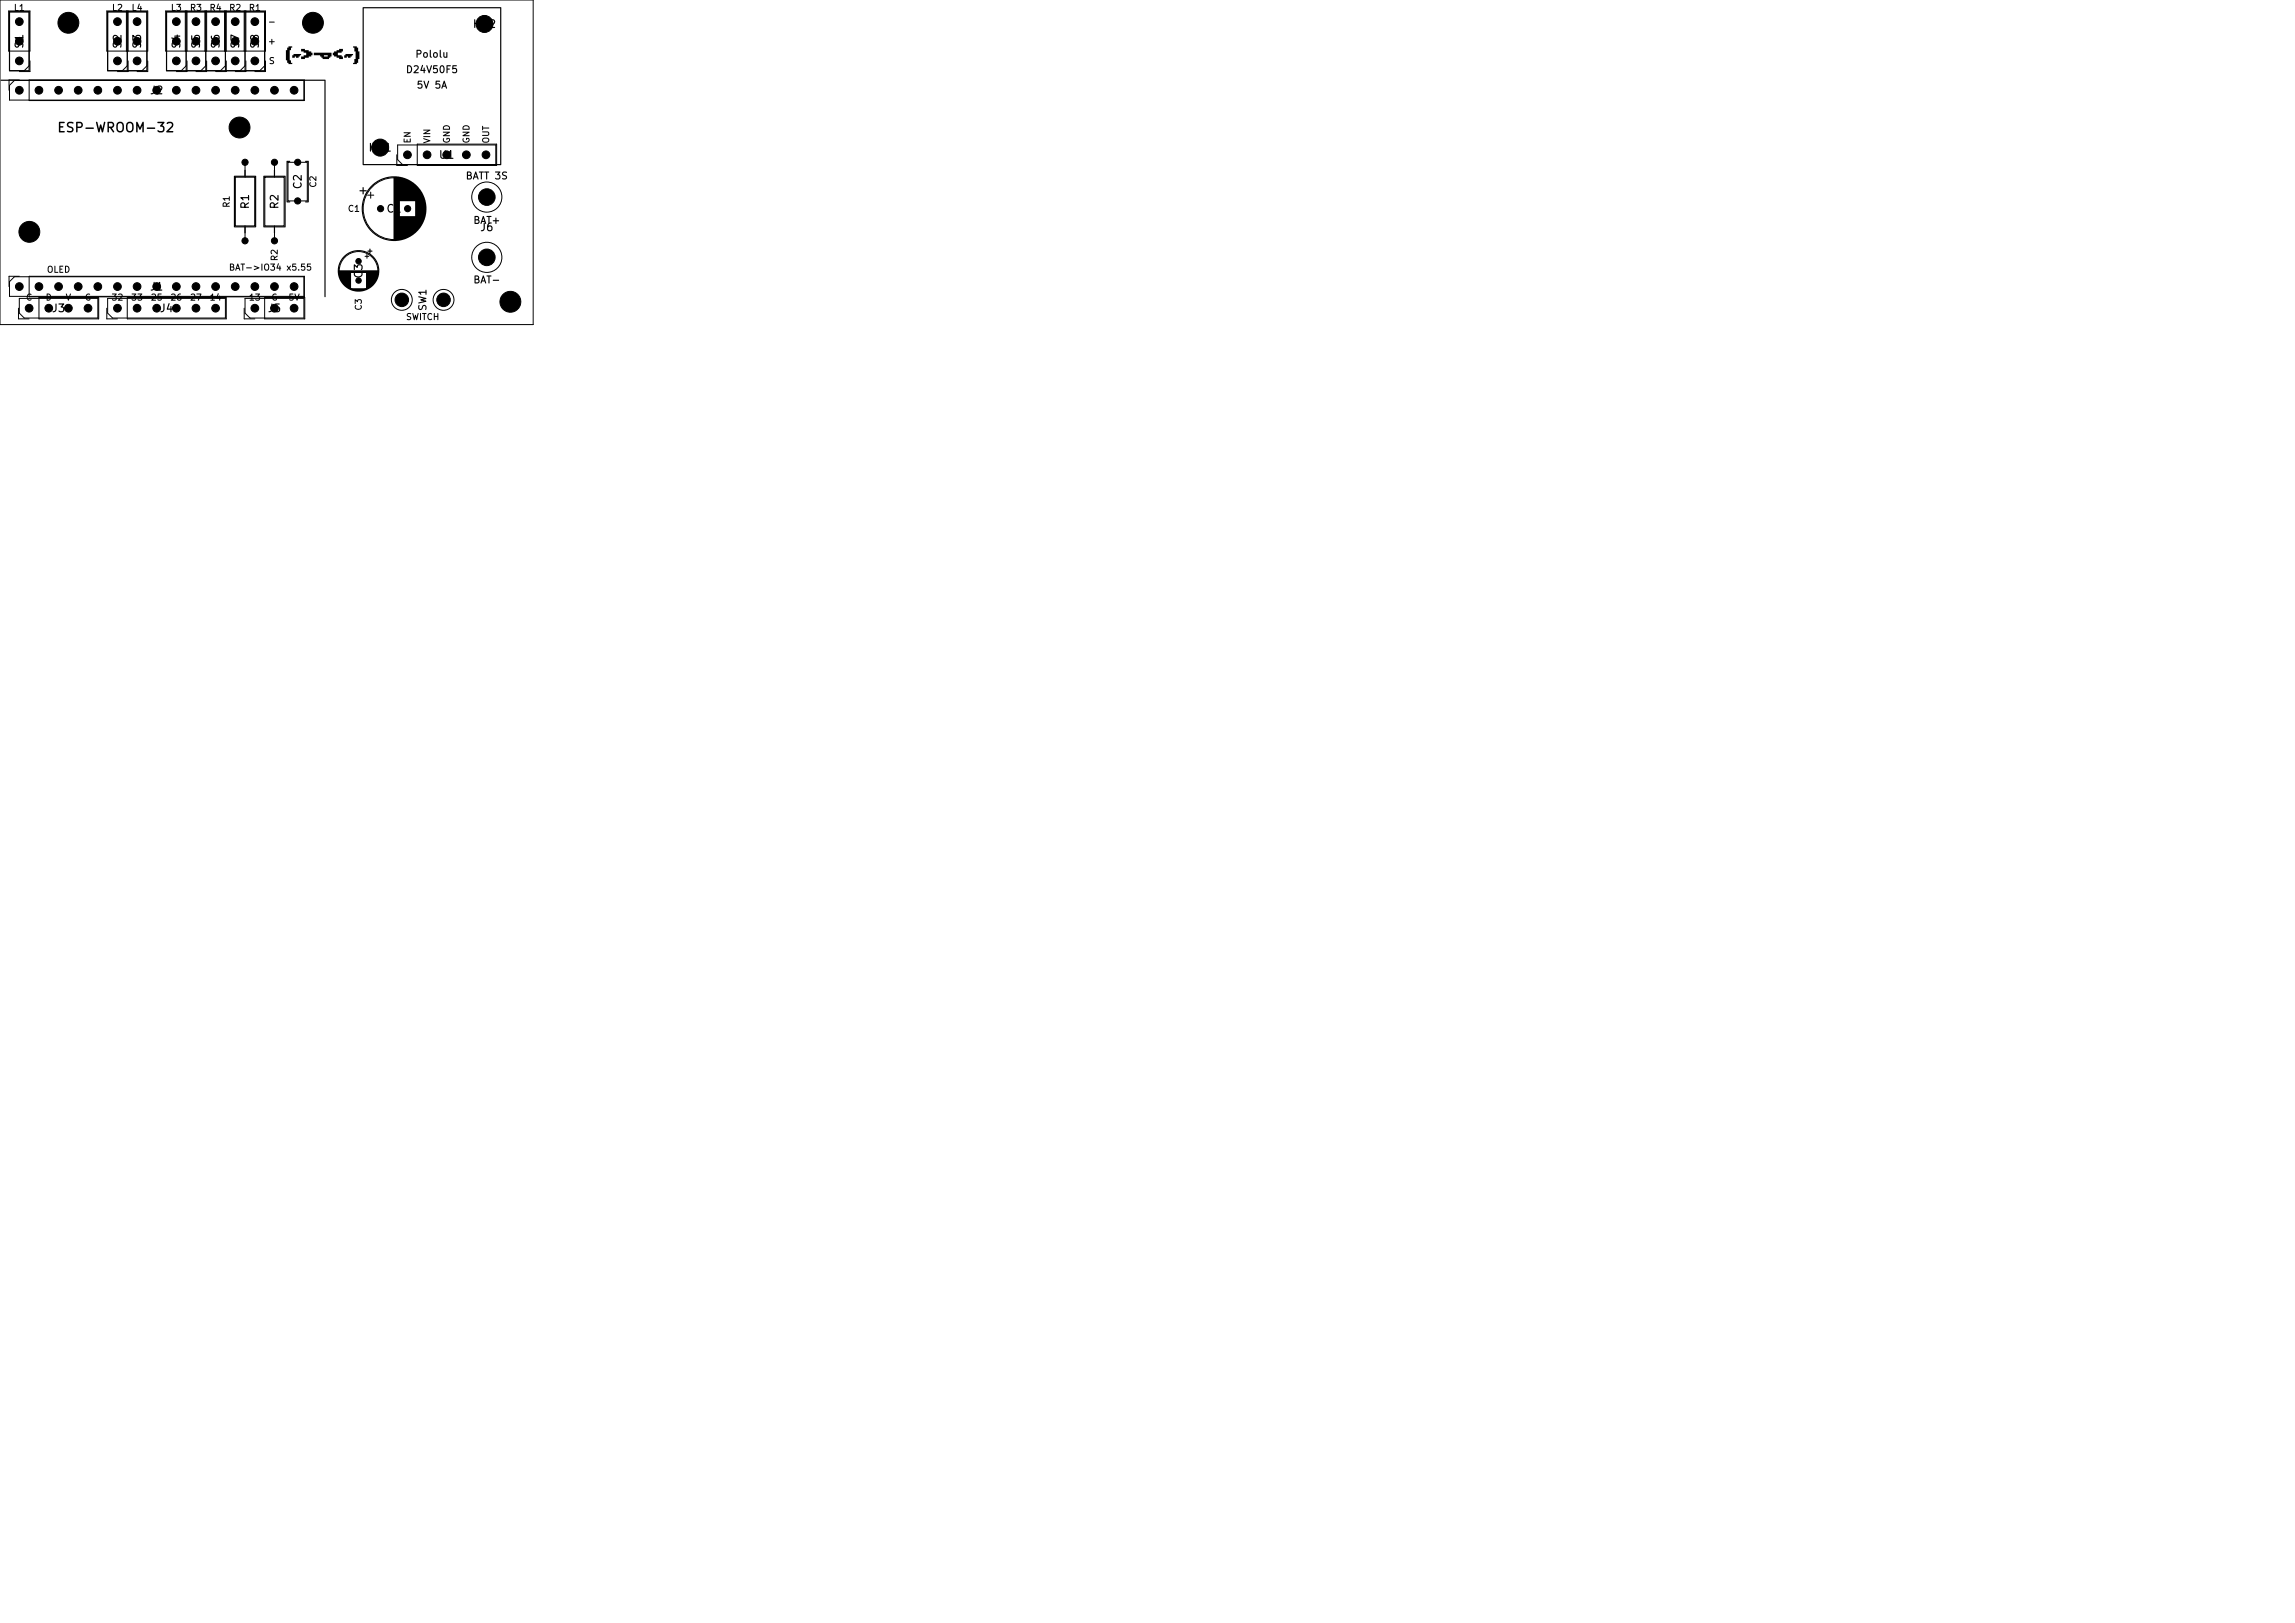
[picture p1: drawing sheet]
<svg xmlns="http://www.w3.org/2000/svg" width="297mm" height="210mm" viewBox="0 0 297 210" stroke-linecap="round" stroke-linejoin="round" font-family="sans-serif">
<defs><g id="words">
<g font-size="1">
<text x="39.4" y="3.7">H3</text>
<text x="61.1" y="3.9">HP2</text>
<text x="3.3" y="6.4" transform="rotate(-90 3.3 6.4)">S1</text>
<text x="16" y="6.4" transform="rotate(-90 16 6.4)">S2</text>
<text x="18.5" y="6.4" transform="rotate(-90 18.5 6.4)">S3</text>
<text x="23.6" y="6.4" transform="rotate(-90 23.6 6.4)">S4</text>
<text x="26.1" y="6.4" transform="rotate(-90 26.1 6.4)">S5</text>
<text x="28.7" y="6.4" transform="rotate(-90 28.7 6.4)">S6</text>
<text x="31.2" y="6.4" transform="rotate(-90 31.2 6.4)">S7</text>
<text x="33.7" y="6.4" transform="rotate(-90 33.7 6.4)">S8</text>
<text x="19.3" y="12.4">J2</text>
<text x="29.9" y="17.3">H4</text>
<text x="47.6" y="19.9">HP1</text>
<text x="56.7" y="20.8">U1</text>
<text x="32.5" y="27.2" transform="rotate(-90 32.5 27.2)">R1</text>
<text x="36.3" y="27.2" transform="rotate(-90 36.3 27.2)">R2</text>
<text x="39.3" y="24.6" transform="rotate(-90 39.3 24.6)">C2</text>
<text x="49.9" y="27.8">C1</text>
<text x="62" y="30.2">J6</text>
<text x="6.6" y="40.6">J3</text>
<text x="19.3" y="37.8">J1</text>
<text x="20.6" y="40.6">J4</text>
<text x="34.6" y="40.6">J5</text>
<text x="47.2" y="36.1" transform="rotate(-90 47.2 36.1)">C3</text>
<text x="64.9" y="39.8">H5</text>
</g>
<text font-size=".9" x="55.4" y="40.3" transform="rotate(-90 55.4 40.3)">SW1</text>
</g></defs>
<g fill="#000">
<path d="M2 .5l.1 .1v.7h.3v.1h-.5zM2.5 .7l.4-.2v.8h.2v.1h-.6l.1-.1h.2v-.5l-.2 .1zM1.2 1.5h2.6v7.7h-2.6v-.1h2.5v-7.5h-2.4v7.5h-.1zM7.7 15.8h.7l-.1 .1h-.5v.4l.4 .1-.1 .1h-.3v.5h.5v.1h-.7zM8.7 15.9l.3-.1h.3l.2 .1v.1l-.5-.1-.2 .2 .1 .2 .5 .2 .1 .2v.3l-.3 .1h-.3l-.2-.1v-.1l.5 .1 .1-.2v-.2l-.6-.2-.1-.3zM9.9 15.8h.5l.3 .3v.2l-.1 .2-.6 .1v.5h-.2v-.7h.6l.1-.1v-.2l-.1-.2h-.4v.5h-.2zM11.1 16.5h1l.1 .1-.1 .1h-1l-.1-.1zM12.4 15.8h.2l.2 .9 .2-.6 .1 .1 .2 .5 .2-.9h.1l-.3 1.3h-.1l-.2-.5-.1 .5h-.2zM13.9 15.8h.6l.2 .1 .1 .4-.3 .3 .3 .4-.1 .1h-.1l-.4-.5h-.1v.5h-.2v-.7h.5l.2-.2-.1-.2-.4-.1v.5h-.2zM14.7 .5l.1 .1v.7h.3v.1h-.5zM15.3 .6l.3-.1 .2 .1v.3l-.4 .4h.4v.1h-.6l.5-.6-.1-.2-.3 .1zM15.1 15.9l.3-.1h.3l.3 .2v.7v.2l-.3 .2h-.3l-.3-.2-.1-.6h.2v.3l.2 .3h.3a.68 .68 0 0 0-.1-1l-.2 .1-.2 .3h-.2z"/>
<path d="M16.4 15.9l.2-.1h.3l.3 .2 .1 .7-.1 .2-.3 .2h-.2l-.3-.2-.1-.6h.2v.3l.1 .3h.4a.68 .68 0 0 0-.1-1l-.3 .1-.1 .3h-.2zM17.2 .5l.1 .1v.7h.3v.1h-.4zM18 .5h.1l-.2 .5h.3v-.2l.1 .2 .1 .1-.1 .1-.1 .2v-.2l-.4-.1zM17.7 15.8h.1l.3 .7 .3-.7h.2v1.3h-.2v-.8l-.3 .5-.3-.5v.8h-.2zM13.9 1.5h5.2v7.7h-5.2v-.1h5v-7.5h-4.9v7.5h-.1zM19 16.5h1l.1 .1-.1 .1h-.9l-.1-.1zM20.4 15.8h.9l-.3 .4 .3 .3v.3l-.3 .3h-.4l-.2-.1v-.2l.5 .2 .2-.2v-.3l-.4-.2 .3-.4h-.6zM21.6 15.8h.5l.3 .1v.3v.2l-.6 .6h.6v.1h-.9l.7-.9-.1-.3-.5 .1zM22.3 .5l.1 .1v.7h.3v.1h-.5zM22.9 .5h.5l-.2 .3 .2 .2v.2l-.2 .2h-.2l-.2-.1 .1-.1 .3 .1 .1-.1v-.2l-.3-.1 .2-.3h-.3zM24.7 .5h.4l.1 .1 .1 .3-.2 .1 .2 .3-.1 .1-.3-.4h-.1v.4h-.1v-.5h.4l.1-.1-.1-.1-.3-.1v.3h-.1zM25.5 .5h.5l-.1 .3 .1 .2 .1 .2-.2 .2h-.3l-.2-.1 .1-.1 .3 .1 .1-.1v-.2l-.2-.1 .1-.3h-.3z"/>
<path d="M27.3 .5h.3l.2 .1v.3l-.2 .1 .2 .3v.1l-.3-.4h-.1v.4h-.2v-.5h.4l.1-.1v-.1l-.3-.1v.3h-.2zM28.2 .5h.1l-.1 .5h.2v-.2h.1v.2l.1 .1-.1 .1v.2h-.1v-.2l-.4-.1zM29.8 .5h.4l.1 .1 .1 .3-.2 .1 .2 .3-.1 .1-.3-.4h-.1v.4h-.1v-.5h.3l.1-.1v-.1l-.3-.1v.3h-.1zM30.6 .6l.3-.1 .2 .1v.3l-.4 .4h.4v.1h-.6l.5-.6-.1-.2-.3 .1zM32.4 .5h.3l.2 .1v.3l-.2 .1 .2 .3v.1l-.4-.4-.1 .4h-.1v-.5h.4l.1-.1-.1-.1-.2-.1v.3h-.2zM33.1 .7l.3-.2v.8h.2v.1h-.5v-.1h.2v-.5l-.1 .1zM21.5 1.5h12.8v7.7h-12.8v-.1h12.7v-7.5h-12.6v7.5h-.1zM34.8 5.3h.3v-.2l.1-.1v.3h.3v.1l-.3 .1v.2v.1l-.1-.3h-.2zM35 7.4h.3l.2 .1h-.1h-.3l-.1 .1 .5 .4-.1 .2-.1 .1-.4-.1v-.1l.3 .1 .1-.1v-.1l-.4-.2v-.2zM34.8 2.8h.7v.1h-.6zM37.2 6.2h.1v-.2h.5v.2h-.1v.3h-.2v1.3h.2v.3h.1v.2h-.5v-.2h-.1v-.3h-.2v-1.3h.2zM38 7h1v.1h-.2v.2h-.2v.2h-.3v-.2h-.2v.2h-.3v-.4h.2z"/>
<path d="M39 6.3h.5v.2h.5v.2h.3v.1h.1v.3h-.1v.2h-.3v.2h-.5v.1h-.5v-.3h.3v-.2h.3v-.3h-.3v-.1h-.3zM.1 10.3h42v28.1h-.1v-27.9h-41.9zM40.6 6.8h2.3v.5h-.2v.2h-.1v.1h-.8v-.1h-.2v-.2h.8v-.2h-.5v.2h-.5v-.2h-.8zM43.1 6.8h.1v-.1h.4v-.2h.3v-.2h.5v.4h-.2v.1h-.5v.3h.5v.2h.2v.3h-.5v-.1h-.3v-.2h-.4v-.2h-.1zM44.7 7h1v.1h-.2v.2h-.1v.2h-.4v-.2h-.1v.2h-.4v-.4h.2zM45.7 6h.5v.2h.1v.5h.2v.9h-.2v.5h-.1v.2h-.5v-.2h.2v-.5h.1v-.9h-.1v-.5h-.2zM52.3 17.9l.1 .1v.3h.2l.1-.3v.1v.2h.3v-.3l.1-.1 .1 .5h-.9zM52.7 8.4l.4 .1 .2 .2v.3l-.2 .4-.4 .1v-.2a.39 .39 0 0 0 .5-.3 .39 .39 0 0 0-.4-.4v.7h-.1zM52.3 17.1h.8v.1l-.6 .4h.6l.1 .1h-.9v-.1l.5-.4h-.5zM53.6 8.5l.4-.1 .1 .2v.3l-.4 .4h.4l.1 .2-.7-.1 .5-.6-.1-.2-.3 .1zM53.9 6.4h.4l.3 .3-.1 .3-.5 .1v.4l-.1-.1v-.5h.4l.1-.2-.1-.1h-.3v.3h-.1zM54.1 10.5h.5v.1h-.4v.2h.3l.2 .2v.3l-.2 .2h-.3l-.2-.1 .1-.1h.3l.1-.1v-.2h-.5z"/>
<path d="M54.6 8.4l.2 .1-.2 .5h.2v-.2l.1-.1 .1 .3 .1 .1-.1 .1-.1 .3-.1-.1v-.2l-.4-.1zM54.8 17.9l.9 .3-.9 .3v-.1l.6-.2-.6-.2zM54.8 6.8l.2-.1 .3 .1 .1 .4-.1 .2-.3 .1-.2-.1v-.4h.1v.2l.1 .1 .2-.1v-.3l-.4 .1zM54.8 10.5h.1l.3 .7 .2-.7h.1l-.3 1zM54.8 17.6h.8l.1 .1h-.9zM54.8 16.8h.9v.1l-.6 .3h.5l.1 .1h-.9v-.1l.6-.3h-.6zM55.7 6.4l.1 .1v.8l.1 .1-.1 .1-.2-.2zM55.2 8.5h.1l.2 .7 .3-.7h.1l-.4 1zM56.1 6.8l.2-.1 .3 .1 .1 .4-.1 .2-.3 .1-.2-.1-.1-.4h.2v.2l.1 .1 .2-.1v-.3l-.5 .1zM56.1 8.5h.5v.1h-.4v.2h.3l.2 .2v.3l-.2 .2h-.3l-.2-.1 .1-.1h.3l.1-.1v-.2h-.5zM56.4 10.5h.6l-.1 .1h-.4v.2h.3l.2 .2v.3l-.2 .2h-.3l-.2-.1 .1-.1h.3l.2-.1-.1-.2h-.5zM56.9 6.4l.1 .1v.8l.2 .1-.1 .1-.2-.2z"/>
<path d="M57 8.5h.4l.1 .3v.5l-.2 .2-.3-.1-.1-.5h.1l.1 .3 .1 .1a.43 .43 0 0 0 0-.7l-.2 .3h-.1zM57.4 6.7l.1 .1 .1 .5h.2v-.5h.1v.7l-.5-.1zM57.4 10.5h.2l.2 1h-.1l-.1-.3h-.3l-.1 .3-.1-.1 .1-.3h.4l-.1-.4-.1 .4h-.2zM57.4 16.3l.3-.1 .4 .1 .1 .1v.3l-.9 .1v-.3h.1v.2h.7a.35 .35 0 0 0-.3-.4 .35 .35 0 0 0-.4 .2h-.1zM57.4 17.9h.1a.32 .32 0 0 0 .2 .5 .32 .32 0 0 0 .4-.4h-.2l-.1 .1v-.2l.3-.1 .1 .3-.1 .3-.4 .1-.3-.2zM57.3 17l.9 .1v.1l-.6 .3h.6v.1h-.9v-.1l.6-.3h-.6zM57.8 8.5h.5v.1h-.4v.3h.3v.1h-.3v.5l-.1-.1zM58.6 8.5h.5v.1h-.4v.2h.2l.3 .2v.3l-.3 .2h-.2l-.2-.1 .1-.1h.3l.1-.1v-.2h-.5zM60 16.3l.3-.1 .3 .1 .1 .1 .1 .3-.9 .1-.1-.3h.2v.2h.6a.35 .35 0 0 0-.2-.4 .35 .35 0 0 0-.4 .2h-.2zM59.9 17.9h.1a.32 .32 0 0 0 .3 .5 .32 .32 0 0 0 .3-.4h-.2l-.1 .1v-.2l.4-.1 .1 .3-.2 .3-.3 .1-.4-.2zM59.9 17l.9 .1-.1 .1-.5 .3h.5l.1 .1h-.9v-.1l.6-.3h-.6zM62.4 16.3h.1v.2h.8v.1h-.8l-.1 .3z"/>
<path d="M62.4 17.9l.3-.1h.5l.1 .2v.2l-.1 .2h-.6l-.2-.3h.1v.1l.2 .1h.4l.1-.2-.2-.2-.6 .2zM62.4 17h.7l.2 .2v.2l-.2 .2h-.7l.1-.1h.6l.1-.3-.1-.1h-.7zM47 .9l17.9 .1-.1 20.4-17.9-.1v-.1h17.8v-20.1h-17.6v20.1h-.2zM3.6 38h.3l.2 .1a.35 .35 0 0 0-.5 .2 .35 .35 0 0 0 .1 .4h.3l.1 .1-.3 .1-.3-.1v-.4zM6.1 38h.4l.1 .5-.2 .4h-.3l-.1-.1a.34 .34 0 0 0 .5-.3 .34 .34 0 0 0-.3-.4v.7h-.2zM6.2 34.5l.4-.1 .2 .1v.5l-.1 .3h-.3l-.2-.1v-.5h.1v.4l.1 .1h.2l.1-.2-.1-.5h-.2l-.1 .2h-.1zM7 34.4h.2v.8h.3v.1h-.5zM7.7 34.4h.5v.1h-.4v.3h.3l-.1 .1h-.2v.3h.4v.1h-.5zM8.4 34.4h.4l.2 .5-.2 .4h-.3l-.1-.1a.34 .34 0 0 0 .5-.3 .34 .34 0 0 0-.4-.4v.7h-.1zM8.5 38h.1l.2 .6 .3-.6h.1l-.3 .9zM11.2 38h.3l.1 .1a.32 .32 0 0 0-.4 .3 .32 .32 0 0 0 .4 .3v-.1l-.2-.1 .3-.1v.4l-.1 .1h-.3l-.2-.2v-.3zM14.5 38h.6l-.2 .3 .2 .2v.2l-.2 .2h-.3l-.1-.1v-.1l.4 .1 .1-.1v-.2l-.3-.1 .2-.3h-.4z"/>
<path d="M15.3 38.1l.4-.1 .1 .1v.3l-.3 .4h.3v.1h-.5l.4-.6-.1-.2-.3 .1zM17.1 38h.5l-.1 .3 .1 .2 .1 .2-.2 .2h-.3l-.2-.1 .1-.1 .3 .1 .1-.1v-.2l-.2-.1 .1-.3h-.3zM17.8 38h.6l-.2 .3 .2 .2v.2l-.2 .2h-.3l-.1-.1v-.1l.4 .1 .1-.1v-.2l-.3-.1 .2-.3h-.4zM19.6 38.1l.4-.1 .1 .1v.3l-.3 .4h.4v.1h-.6l.5-.6-.1-.2-.4 .1zM20.4 38h.5v.1h-.4v.2h.3l.1 .2v.2l-.1 .2h-.3l-.1-.1v-.1l.3 .1 .1-.1v-.3l-.4 .1zM22.2 38.1l.3-.1 .2 .1v.3l-.4 .4h.4v.1h-.6l.5-.6-.1-.2-.3 .1zM23 38.1l.2-.1h.2l-.2 .1-.1 .2h.2l.2 .2v.2l-.2 .2h-.2l-.2-.2v-.2h.1l.1 .3 .3-.1-.1-.3-.4 .1zM24.7 38.1l.4-.1 .1 .1v.3l-.3 .4h.3v.1h-.5l.4-.6-.1-.2-.3 .1zM25.4 38h.7l-.4 .9-.1-.1 .3-.7h-.4zM27.2 38.2l.4-.2v.8h.2v.1h-.6l.1-.1h.2v-.6l-.2 .1zM28.2 38h.1l-.2 .5h.3v-.2h.1v.2l.1 .1h-.1v.3h-.1v-.3h-.4zM28.9 26.3l.2-.1 .3 .2 .3-.2v.1l-.3 .2v.1h.3v.1h-.9v-.3h.1v.2h.3v-.3l-.4 .1z"/>
<path d="M28.8 25.6h.8l.1-.2v.6h-.1v-.2h-.5l.1 .1-.1 .1zM29.8 34.1h.3l.2 .2-.1 .2 .1 .3-.2 .2h-.3v-.1h.3l.1-.1v-.2h-.3v.3h-.1v-.4h.3l.1-.1-.1-.1-.2-.1v.3h-.1zM30.7 34.1h.1l.3 .9h-.1l-.1-.2h-.3v.2h-.2l.1-.3h.4l-.1-.3-.1 .3h-.2zM31.1 34.1h.6l-.2 .1-.1 .8v-.8h-.2zM30.3 22.8l1.3-.1v-.7h.1l.1 .7 1.4 .1v6.6h-1.4l-.1 .8-.1-.1v-.7h-1.3v-.1h2.7v-6.4h-2.6v6.4h-.1zM31.9 34.6h.6l.1 .1h-.7zM32.3 38.2l.4-.2v.8h.2v.1h-.6v-.1h.2v-.6l-.1 .1zM32.9 34.4l.6 .2 .1 .1-.7 .3v-.2l.4-.1-.4-.2zM33 38h.6l-.1 .3 .2 .2-.2 .4h-.3l-.2-.1 .1-.1 .3 .1 .1-.1v-.2l-.2-.1 .1-.3h-.3zM33.9 34.1l.1 .1-.1 .8h-.1zM34.2 34.2l.4-.1 .2 .1v.5l-.1 .3h-.3l-.2-.1v-.5h.1v.4l.1 .1h.2l.1-.2-.1-.4-.2-.1-.1 .2h-.1zM35.1 32.4l.4-.1 .3 .4v-.4h.1v.6h-.1l-.5-.5-.2 .1 .1 .4h-.1l-.1-.2z"/>
<path d="M35.1 33.1h.3l.2 .2 .3-.2v.1l-.3 .2v.1h.3v.1l-.8 .1-.1-.4h.1v.2h.3v-.3l-.4 .1zM35 34.1h.6l-.2 .3 .2 .2-.1 .4h-.4l-.1-.1v-.1l.4 .1 .1-.1-.1-.2-.2-.1 .2-.3h-.4zM34.1 22.8l1.3-.1v-.7h.1l.1 .7 1.4 .1v6.6h-1.4l-.1 .8-.1-.1v-.7h-1.3v-.1h2.7v-6.4h-2.6v6.4h-.1zM35.4 38h.3l.1 .1a.32 .32 0 0 0-.5 .3 .32 .32 0 0 0 .4 .3v-.1l-.1-.1 .2-.1v.4v.1h-.4l-.1-.2-.1-.3zM36 34.1h.1l-.2 .5h.3v-.2l.1 .2 .1 .1-.1 .1-.1 .2v-.2l-.4-.1zM37.1 20.8l.5 .1-.1 .1h-.3v5l.3 .1v.1l-.4-.1zM37.1 34.4h.1l.2 .2 .2-.2-.1 .3 .1 .3-.2-.2-.2 .2h-.1l.2-.3zM37.5 38h.5l-.1 .1h-.3v.2h.2l.2 .2v.2l-.2 .2h-.2l-.2-.1 .1-.1 .3 .1 .1-.1-.1-.3-.4 .1zM37.8 34.1h.5v.1h-.3l-.1 .2h.3l.2 .2v.2l-.2 .2h-.3l-.1-.1v-.1l.3 .1 .1-.1-.1-.3-.3 .1zM38.1 38h.1l.2 .6 .2-.6h.2l-.4 .9zM39 34.1h.5l-.1 .1h-.3v.2h.2l.2 .2v.2l-.2 .2h-.2l-.2-.1 .1-.1 .3 .1 .1-.1-.1-.3-.4 .1zM39.5 20.8h.4l.1 .1v5.2l-.1 .1-.4-.1v-.1h.3v-5l-.3-.1z"/>
<path d="M39.7 34.1h.5v.1h-.3l-.1 .2h.3l.2 .2v.2l-.2 .2h-.2l-.2-.1v-.1l.4 .1 .1-.1-.1-.3-.4 .1zM40.1 23.6h.1a.35 .35 0 0 0 .1 .4 .35 .35 0 0 0 .5-.1l-.1-.3h.1l.1 .3-.1 .2-.3 .1-.3-.1-.2-.2zM40.1 22.9l.1-.1h.3l.3 .4v-.4h.1v.6h-.1l-.5-.5-.2 .1 .1 .4h-.1l-.1-.2zM45.3 26.6l.2-.1 .2 .2a.35 .35 0 0 0-.4 .1 .35 .35 0 0 0 .1 .5l.3-.1v.1l-.3 .1-.2-.1-.1-.4zM46 39.5h.1a.35 .35 0 0 0 .1 .4 .35 .35 0 0 0 .5-.1l-.1-.3h.1l.1 .3-.1 .2-.3 .1-.3-.1-.2-.2zM45.9 26.7l.4-.2v.8h.2v.1h-.6v-.1h.2v-.5l-.1 .1zM45.9 38.7l.3 .2 .2-.2 .3 .1 .1 .1v.4h-.2l.1-.4-.3-.1-.1 .3-.3-.2v.4h-.1zM46.5 24.6h.4v-.3l.1-.1 .1 .4h.3l.1 .1-.4 .1v.3l-.1 .1-.1-.4h-.3zM44.6 33a2.68 2.68 0 0 1 3.2-.2v-.2l-.2-.1 .2-.1 .1-.2 .1 .2 .2 .1-.2 .1-.1 .2a2.69 2.69 0 0 1-.1 4.6 2.69 2.69 0 0 1-4.1-2.1h1.7v2h2v-2h-3.7v-.4l.2 .1h5v-.1a2.55 2.55 0 0 0-2.5-2.4 2.55 2.55 0 0 0-2.5 2.4h-.2l.2-.9 .3-.5zM47.9 24.2a4.2 4.2 0 0 1 6.7 .6 4.2 4.2 0 0 1-2.6 6.3 4.2 4.2 0 0 1-5.2-4.3h.2v.4a4 4 0 0 0 3.9 3.8v-5h.9v2h1.9v-2h-2.8v-3a4 4 0 0 0-3.9 3.8h-.2l.3-1.2 .3-.8zM60.4 22.2h.4l.2 .2v.3l.1 .3-.2 .2h-.5v-.1h.4l.1-.1v-.2h-.3v.3h-.2v-.5h.4l.1-.1-.1-.1-.2-.1v.3h-.2zM61.5 22.2h.1l.3 1h-.1l-.1-.2h-.3l-.1 .2h-.1l.1-.4h.4l-.1-.3-.1 .3h-.2z"/>
<path d="M61.4 35.6h.4l.2 .3-.1 .2 .2 .3-.3 .3-.4-.1v-.1h.4l.1-.1v-.2h-.3v.3h-.2v-.4h.4l.1-.2-.1-.1h-.2v.3h-.2zM61.4 28l.4-.1 .2 .2-.1 .3 .2 .3-.2 .3-.5-.1v-.1h.4l.1-.1v-.2h-.3v.3h-.2v-.4h.4l.1-.2-.1-.1h-.2v.3h-.2zM62 22.2h.6v.1h-.2l-.1 .9h-.1v-.9h-.2zM62.5 35.7h.1l.3 1h-.1l-.1-.3h-.3l-.1 .3-.1-.1 .1-.3h.4l-.1-.4-.2 .4h-.1zM62.5 28h.1l.3 1h-.1l-.1-.3h-.3l-.1 .3-.1-.1 .1-.3h.4l-.1-.4-.2 .4h-.1zM62.7 22.2h.6v.1h-.2l-.1 .9h-.1v-.9h-.2zM63 35.6l.6 .1v.1h-.2l-.1 .9-.1-.1v-.8h-.2zM63 28h.6v.1h-.2l-.1 .9-.1-.1v-.8h-.2zM64.1 28.2h.1l.1 .3h.3l-.1 .1h-.2l-.1 .4-.1-.1v-.3h-.3v-.1h.3zM63.8 36.2h.7l.1 .1h-.8zM64.1 22.2h.7l-.3 .3 .3 .3v.2l-.2 .2h-.3l-.2-.1v-.1l.4 .1 .1-.1v-.3l-.3-.1 .2-.3h-.4zM65 22.3l.4-.1 .2 .1v.1l-.4-.1-.1 .1 .1 .2 .3 .1 .1 .2v.2l-.2 .1-.4-.1v-.1l.4 .1 .1-.1-.1-.2-.4-.2z"/>
<path d="M52.7 40.6l.3-.1 .2 .1v.1l-.3-.1-.1 .1 .4 .4v.2l-.2 .1-.4-.1h.1h.3l.1-.1-.1-.1-.3-.2-.1-.2zM53.4 40.5h.1l.1 .6 .2-.4 .1 .4 .1-.6h.1l-.1 .9h-.1l-.1-.4-.1 .4h-.1zM54.4 40.5l.1 .1-.1 .8h-.1zM54.7 40.5h.5l-.2 .1-.1 .8h-.1v-.8h-.1zM55.5 40.6l.2-.1 .2 .2a.35 .35 0 0 0-.4 .1 .35 .35 0 0 0 .1 .5l.3-.1v.1l-.3 .1-.2-.1-.1-.4zM56.2 40.5h.1v.4h.3v-.4h.1v.9h-.1v-.4h-.3v.4h-.2z"/>
<circle cx="38.7" cy="34.9" r=".1"/>
</g>
<g fill="none" stroke="#000" stroke-width=".13">
<path d="M0 0h69v42h-69zM1.1 1.4h2.8v5.2h-2.8zM1.2 1.5h2.6v7l-.7 .7h-1.9zM1.9 10.4h37.4v2.6h-38.1v-2zM2.5 10.4h-1.3v1.3M3.8 10.4h35.6v2.6h-35.6zM3.9 7.9v1.4h-1.4M13.8 1.4h5.3v5.2h-5.3zM16.4 1.4v5.2M16.5 1.5v7.7h1.9l.6-.7v-7h-5.1v7.7h1.9l.7-.7M16.6 7.9v1.4h-1.4M16.6 1.4v5.2"/>
<path d="M19.1 7.9v1.4h-1.4M21.4 1.4h13v5.2h-13zM24 1.4v5.2M24.1 1.5v7.7h1.9l.6-.7M24.2 7.9v1.4h-1.4M24.2 1.4v5.2M26.5 1.4v5.2M26.6 1.5v7.7h1.9l.7-.7M26.7 7.9v1.4h-1.3M26.7 1.4v5.2M29.1 1.4v5.2M29.2 1.5v7.7h1.9l.6-.7"/>
<path d="M29.3 1.4v5.2M29.3 7.9v1.4h-1.4M31.6 1.4v5.2M31.7 1.5v7.7h1.9l.6-.7v-7h-12.7v7.7h2l.6-.7M31.8 7.9v1.4h-1.4M31.8 1.4v5.2M34.4 7.9v1.4h-1.4M51.5 18.8h12.7v2.5h-12.1l-.6-.6zM54 18.7h10.3v2.7h-10.3zM1.9 35.8h37.4v2.6h-38.1v-2zM2.4 39.9v1.4h1.4M2.5 38.6h10.2v2.6h-9.6l-.6-.7z"/>
<path d="M2.5 35.8h-1.3v1.3M3.8 35.8h35.6v2.6h-35.6zM5 38.5h7.8v2.8h-7.8zM13.8 39.9v1.4h1.4M13.9 38.6h15.3v2.6h-14.6l-.7-.7zM16.5 38.5h12.8v2.8h-12.8zM30.5 22.9h2.5v6.3h-2.5zM31.6 39.9v1.4h1.4M31.7 38.6h7.6v2.6h-7l-.6-.7zM31.7 21v1.9M31.7 29.2v2M34.2 38.5h5.2v2.8h-5.2z"/>
<path d="M34.3 22.9h2.5v6.3h-2.5zM35.5 21v1.9M35.5 29.2v2M37.3 21h2.5v5h-2.5zM47.2 33.2h.5M47.5 32.9v.5M47.6 25.3h.8M48 24.9v.8M51.3 20v1.4h1.4"/>
<circle cx="46.4" cy="35" r="2.5"/>
<circle cx="51" cy="27" r="4"/>
<circle cx="52" cy="38.8" r="1.35"/>
<circle cx="57.4" cy="38.8" r="1.35"/>
<circle cx="63" cy="25.5" r="1.95"/>
<circle cx="63" cy="33.3" r="1.95"/>
</g>
<g fill="#000" stroke="#000" stroke-width=".13">
<circle cx="2.5" cy="11.7" r=".5"/>
<circle cx="2.5" cy="7.9" r=".5"/>
<circle cx="2.5" cy="5.3" r=".5"/>
<circle cx="2.5" cy="2.8" r=".5"/>
<circle cx="5" cy="11.7" r=".5"/>
<circle cx="7.6" cy="11.7" r=".5"/>
<circle cx="8.9" cy="2.9" r="1.35"/>
<circle cx="10.1" cy="11.7" r=".5"/>
<circle cx="12.7" cy="11.7" r=".5"/>
<circle cx="15.2" cy="11.7" r=".5"/>
<circle cx="15.2" cy="2.8" r=".5"/>
<circle cx="15.2" cy="7.9" r=".5"/>
<circle cx="15.2" cy="5.3" r=".5"/>
<circle cx="17.7" cy="11.7" r=".5"/>
<circle cx="17.7" cy="5.3" r=".5"/>
<circle cx="17.7" cy="2.8" r=".5"/>
<circle cx="17.7" cy="7.9" r=".5"/>
<circle cx="20.3" cy="11.7" r=".5"/>
<circle cx="22.8" cy="11.7" r=".5"/>
<circle cx="22.8" cy="7.9" r=".5"/>
<circle cx="22.8" cy="5.3" r=".5"/>
<circle cx="22.8" cy="2.8" r=".5"/>
<circle cx="25.4" cy="11.7" r=".5"/>
<circle cx="25.4" cy="7.9" r=".5"/>
<circle cx="25.4" cy="5.3" r=".5"/>
<circle cx="25.4" cy="2.8" r=".5"/>
<circle cx="27.9" cy="11.7" r=".5"/>
<circle cx="27.9" cy="7.9" r=".5"/>
<circle cx="27.9" cy="5.3" r=".5"/>
<circle cx="27.9" cy="2.8" r=".5"/>
<circle cx="30.4" cy="11.7" r=".5"/>
<circle cx="30.4" cy="2.8" r=".5"/>
<circle cx="30.4" cy="5.3" r=".5"/>
<circle cx="30.4" cy="7.9" r=".5"/>
<circle cx="31" cy="16.5" r="1.35"/>
<circle cx="33" cy="11.7" r=".5"/>
<circle cx="33" cy="2.8" r=".5"/>
<circle cx="33" cy="5.3" r=".5"/>
<circle cx="33" cy="7.9" r=".5"/>
<circle cx="35.5" cy="11.7" r=".5"/>
<circle cx="38.1" cy="11.7" r=".5"/>
<circle cx="40.5" cy="2.9" r="1.35"/>
<circle cx="49.2" cy="19.1" r="1.1"/>
<circle cx="62.7" cy="3.1" r="1.1"/>
<circle cx="2.5" cy="37.1" r=".5"/>
<circle cx="3.8" cy="39.9" r=".5"/>
<circle cx="3.8" cy="30" r="1.35"/>
<circle cx="5" cy="37.1" r=".5"/>
<circle cx="6.3" cy="39.9" r=".5"/>
<circle cx="7.6" cy="37.1" r=".5"/>
<circle cx="8.8" cy="39.9" r=".5"/>
<circle cx="10.1" cy="37.1" r=".5"/>
<circle cx="11.4" cy="39.9" r=".5"/>
<circle cx="12.7" cy="37.1" r=".5"/>
<circle cx="15.2" cy="37.1" r=".5"/>
<circle cx="15.2" cy="39.9" r=".5"/>
<circle cx="17.7" cy="37.1" r=".5"/>
<circle cx="17.7" cy="39.9" r=".5"/>
<circle cx="20.3" cy="37.1" r=".5"/>
<circle cx="20.3" cy="39.9" r=".5"/>
<circle cx="22.8" cy="37.1" r=".5"/>
<circle cx="22.8" cy="39.9" r=".5"/>
<circle cx="25.4" cy="37.1" r=".5"/>
<circle cx="25.4" cy="39.9" r=".5"/>
<circle cx="27.9" cy="37.1" r=".5"/>
<circle cx="27.9" cy="39.9" r=".5"/>
<circle cx="30.4" cy="37.1" r=".5"/>
<circle cx="31.7" cy="21" r=".4"/>
<circle cx="31.7" cy="31.2" r=".4"/>
<circle cx="33" cy="37.1" r=".5"/>
<circle cx="33" cy="39.9" r=".5"/>
<circle cx="35.5" cy="37.1" r=".5"/>
<circle cx="35.5" cy="39.9" r=".5"/>
<circle cx="35.5" cy="31.2" r=".4"/>
<circle cx="35.5" cy="21" r=".4"/>
<circle cx="38.1" cy="37.1" r=".5"/>
<circle cx="38.1" cy="39.9" r=".5"/>
<circle cx="38.5" cy="21" r=".4"/>
<circle cx="38.5" cy="26" r=".4"/>
<circle cx="46.4" cy="33.8" r=".35"/>
<circle cx="46.4" cy="36.3" r=".35"/>
<circle cx="49.3" cy="27" r=".4"/>
<circle cx="52" cy="38.8" r=".87"/>
<circle cx="52.7" cy="20" r=".5"/>
<circle cx="52.7" cy="27" r=".4"/>
<circle cx="55.3" cy="20" r=".5"/>
<circle cx="57.4" cy="38.8" r=".87"/>
<circle cx="57.8" cy="20" r=".5"/>
<circle cx="60.3" cy="20" r=".5"/>
<circle cx="62.9" cy="20" r=".5"/>
<circle cx="63" cy="33.3" r="1.08"/>
<circle cx="63" cy="25.5" r="1.08"/>
<circle cx="66" cy="39" r="1.35"/>
</g>
<use href="#words"/>
</svg>
